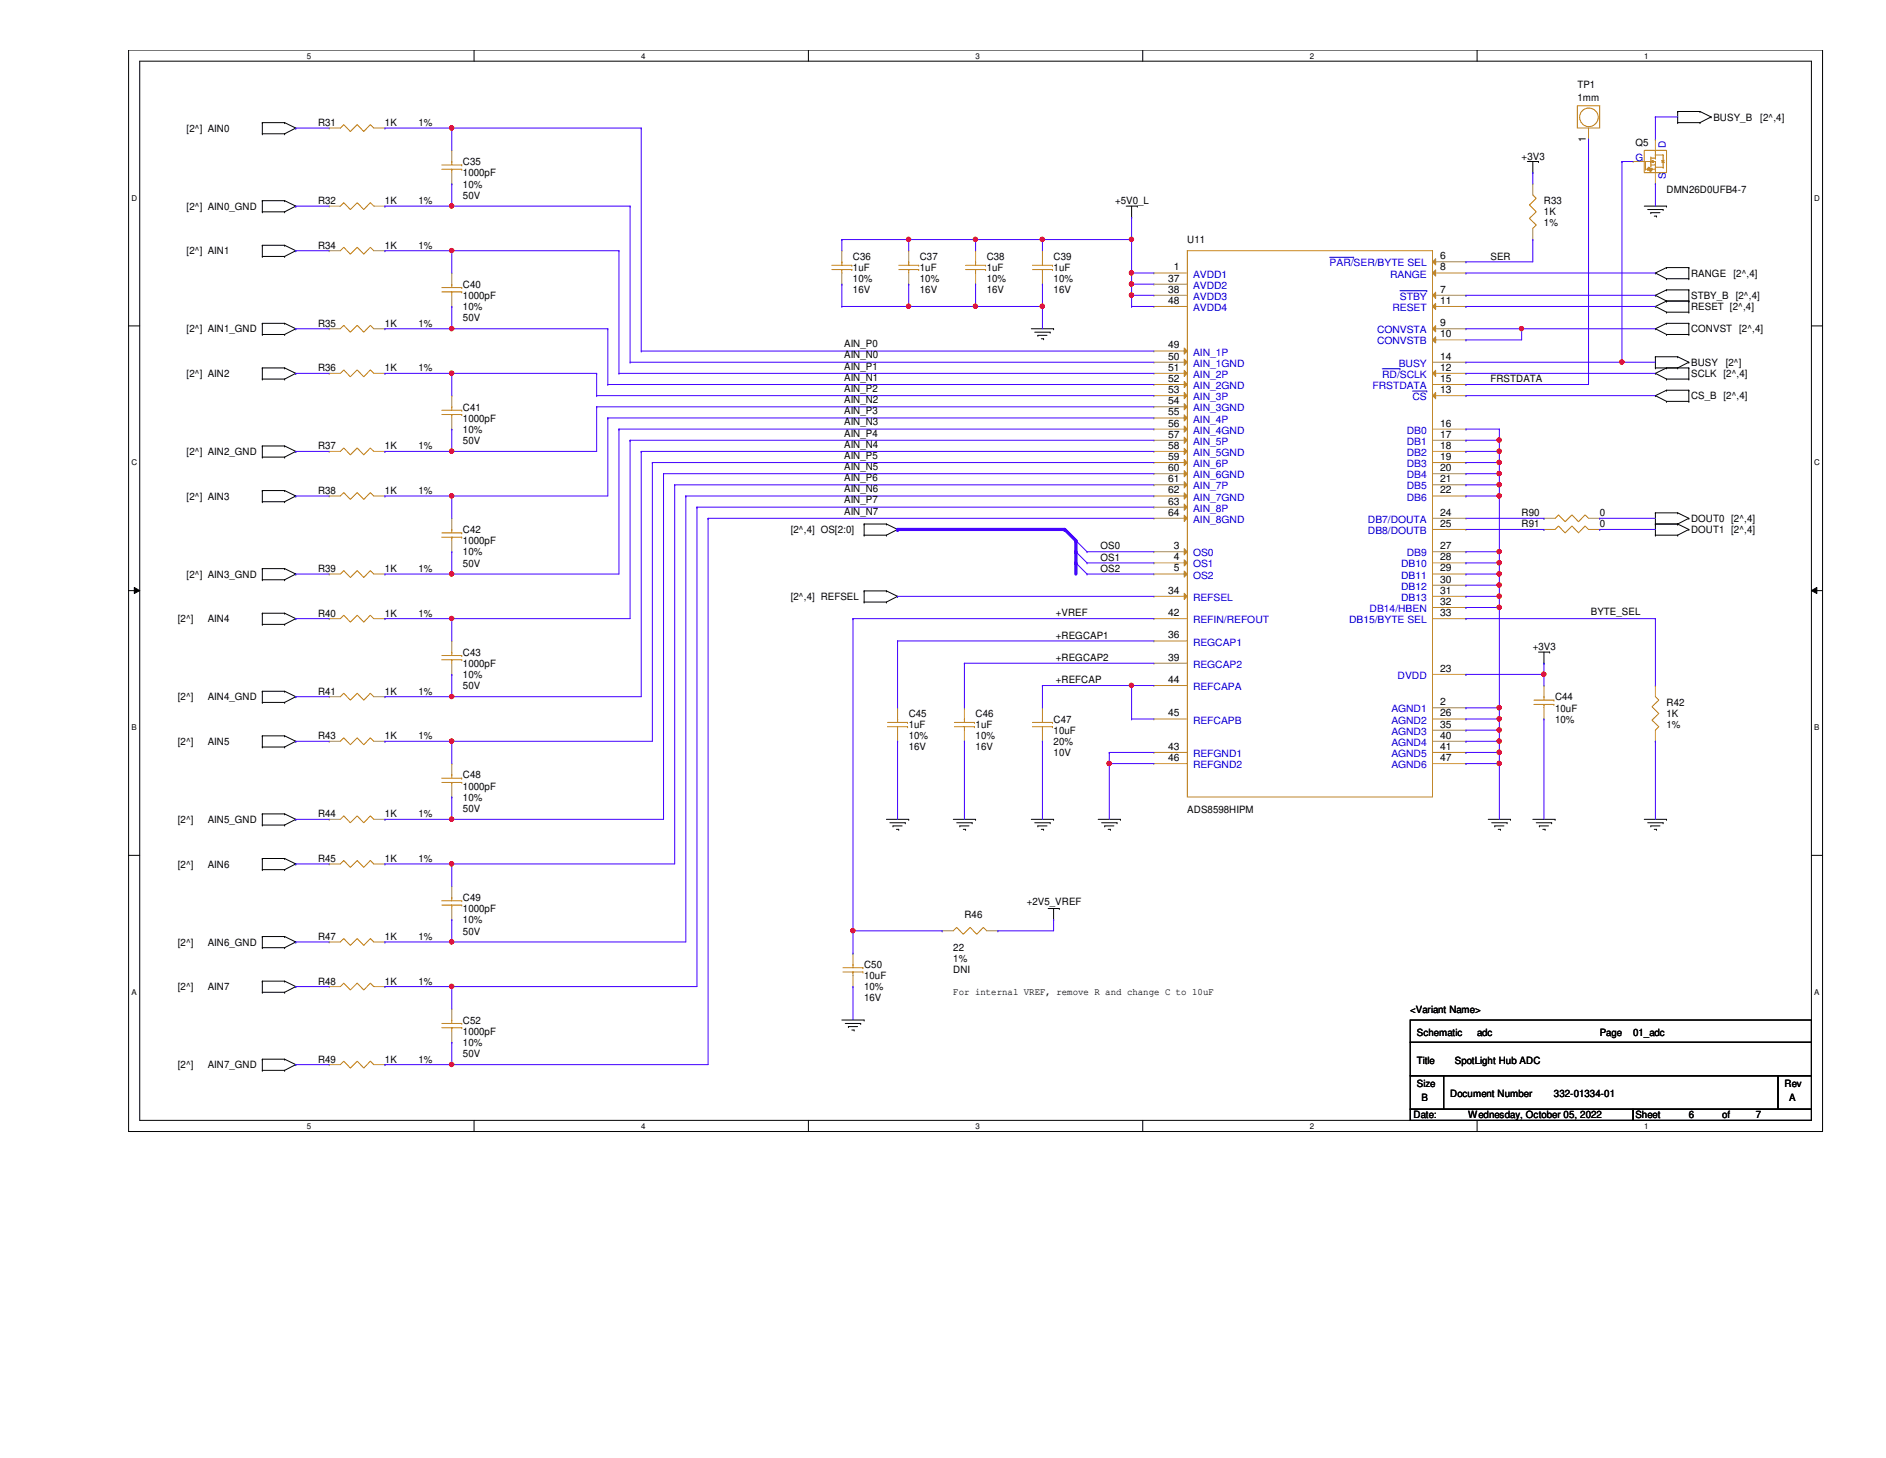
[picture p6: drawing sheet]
<svg xmlns="http://www.w3.org/2000/svg" width="279mm" height="216mm" viewBox="0 0 279 216" stroke-linecap="round" stroke-linejoin="round" font-family="sans-serif">
<defs><g id="words">
<g font-size="1.5">
<text x="233.7" y="13">TP1</text>
<text x="233.7" y="15">1mm</text>
<text x="253.8" y="17.9">BUSY_B</text>
<text x="260.8" y="17.9">[2^,4]</text>
<text x="27.6" y="19.5">[2^] AIN0</text>
<text x="47.1" y="18.7">R31</text>
<text x="57" y="18.7">1K</text>
<text x="62" y="18.7">1%</text>
<text x="225.4" y="23.6">+3V3</text>
<text x="234.9" y="21" transform="rotate(-90 234.9 21)">1</text>
<text x="242.3" y="21.6">Q5</text>
<text x="68.6" y="24.5">C35</text>
<text x="68.6" y="26.1">1000pF</text>
<text x="68.6" y="27.8">10%</text>
<text x="68.6" y="29.4">50V</text>
<text x="246.9" y="28.6">DMN26D0UFB4-7</text>
<text x="27.6" y="31.1">[2^] AIN0_GND</text>
<text x="47.1" y="30.2">R32</text>
<text x="57" y="30.2">1K</text>
<text x="62" y="30.2">1%</text>
<text x="165.2" y="30.2">+5V0_L</text>
<text x="228.7" y="30.2">R33</text>
<text x="228.7" y="31.9">1K</text>
<text x="228.7" y="33.5">1%</text>
<text x="27.6" y="37.7">[2^] AIN1</text>
<text x="47.1" y="36.8">R34</text>
<text x="57" y="36.8">1K</text>
<text x="62" y="36.8">1%</text>
<text x="126.4" y="38.5">C36</text>
<text x="126.4" y="40.1">1uF</text>
<text x="126.4" y="41.8">10%</text>
<text x="136.3" y="38.5">C37</text>
<text x="136.3" y="40.1">1uF</text>
<text x="136.3" y="41.8">10%</text>
<text x="146.2" y="38.5">C38</text>
<text x="146.2" y="40.1">1uF</text>
<text x="146.2" y="41.8">10%</text>
<text x="156.1" y="38.5">C39</text>
<text x="156.1" y="40.1">1uF</text>
<text x="156.1" y="41.8">10%</text>
<text x="173.1" y="41.7">37</text>
<text x="173.9" y="40">1</text>
<text x="175.9" y="36">U11</text>
<text x="213.4" y="38.4">6</text>
<text x="213.4" y="40">8</text>
<text x="220.8" y="38.4">SER</text>
<text x="250.5" y="41">RANGE</text>
<text x="256.8" y="41">[2^,4]</text>
<text x="68.6" y="42.6">C40</text>
<text x="68.6" y="44.3">1000pF</text>
<text x="68.6" y="45.9">10%</text>
<text x="68.6" y="47.6">50V</text>
<text x="126.4" y="43.4">16V</text>
<text x="136.3" y="43.4">16V</text>
<text x="146.2" y="43.4">16V</text>
<text x="156.1" y="43.4">16V</text>
<text x="173.1" y="43.3">38</text>
<text x="173.1" y="45">48</text>
<text x="213.4" y="45">11</text>
<text x="213.4" y="43.3">7</text>
<text x="250.5" y="44.3">STBY_B [2^,4]</text>
<text x="250.5" y="45.9">RESET [2^,4]</text>
<text x="27.6" y="49.2">[2^] AIN1_GND</text>
<text x="47.1" y="48.4">R35</text>
<text x="57" y="48.4">1K</text>
<text x="62" y="48.4">1%</text>
<text x="125.1" y="51.4">AIN_P0</text>
<text x="125.1" y="53.1">AIN_N0</text>
<text x="173.1" y="53.3">50</text>
<text x="173.1" y="51.6">49</text>
<text x="213.4" y="53.3">14</text>
<text x="213.4" y="48.3">9</text>
<text x="213.4" y="50">10</text>
<text x="250.5" y="49.2">CONVST [2^,4]</text>
<text x="27.6" y="55.8">[2^] AIN2</text>
<text x="47.1" y="55">R36</text>
<text x="57" y="55">1K</text>
<text x="62" y="55">1%</text>
<text x="125.1" y="54.7">AIN_P1</text>
<text x="125.1" y="56.4">AIN_N1</text>
<text x="125.1" y="58">AIN_P2</text>
<text x="125.1" y="59.7">AIN_N2</text>
<text x="173.1" y="56.6">52</text>
<text x="173.1" y="54.9">51</text>
<text x="173.1" y="59.9">54</text>
<text x="173.1" y="58.2">53</text>
<text x="213.4" y="58.2">13</text>
<text x="213.4" y="56.6">15</text>
<text x="213.4" y="54.9">12</text>
<text x="220.8" y="56.6">FRSTDATA</text>
<text x="250.5" y="55.8">SCLK [2^,4]</text>
<text x="250.5" y="59.1">CS_B [2^,4]</text>
<text x="250.5" y="54.2">BUSY</text>
<text x="255.7" y="54.2">[2^]</text>
<text x="68.6" y="60.8">C41</text>
<text x="68.6" y="62.4">1000pF</text>
<text x="68.6" y="64.1">10%</text>
<text x="68.6" y="65.7">50V</text>
<text x="125.1" y="61.3">AIN_P3</text>
<text x="125.1" y="63">AIN_N3</text>
<text x="125.1" y="64.6">AIN_P4</text>
<text x="173.1" y="63.2">56</text>
<text x="173.1" y="61.5">55</text>
<text x="173.1" y="64.8">57</text>
<text x="213.4" y="63.2">16</text>
<text x="213.4" y="64.8">17</text>
<text x="27.6" y="67.4">[2^] AIN2_GND</text>
<text x="47.1" y="66.5">R37</text>
<text x="57" y="66.5">1K</text>
<text x="62" y="66.5">1%</text>
<text x="125.1" y="66.3">AIN_N4</text>
<text x="125.1" y="67.9">AIN_P5</text>
<text x="125.1" y="69.6">AIN_N5</text>
<text x="125.1" y="71.2">AIN_P6</text>
<text x="173.1" y="66.5">58</text>
<text x="173.1" y="69.8">60</text>
<text x="173.1" y="68.1">59</text>
<text x="173.1" y="71.4">61</text>
<text x="213.4" y="66.5">18</text>
<text x="213.4" y="68.1">19</text>
<text x="213.4" y="69.8">20</text>
<text x="213.4" y="71.4">21</text>
<text x="27.6" y="74">[2^] AIN3</text>
<text x="47.1" y="73.2">R38</text>
<text x="57" y="73.2">1K</text>
<text x="62" y="73.2">1%</text>
<text x="125.1" y="72.9">AIN_N6</text>
<text x="125.1" y="74.5">AIN_P7</text>
<text x="125.1" y="76.2">AIN_N7</text>
<text x="173.1" y="73.1">62</text>
<text x="173.1" y="76.4">64</text>
<text x="173.1" y="74.7">63</text>
<text x="213.4" y="73.1">22</text>
<text x="213.4" y="76.4">24</text>
<text x="225.4" y="76.5">R90</text>
<text x="237" y="76.5">0</text>
<text x="250.5" y="77.3">DOUT0 [2^,4]</text>
<text x="68.6" y="79">C42</text>
<text x="68.6" y="80.6">1000pF</text>
<text x="68.6" y="82.3">10%</text>
<text x="68.6" y="83.9">50V</text>
<text x="117.1" y="79">[2^,4] OS[2:0]</text>
<text x="163" y="81.4">OS0</text>
<text x="163" y="83">OS1</text>
<text x="173.9" y="81.3">3</text>
<text x="173.9" y="83">4</text>
<text x="213.4" y="78">25</text>
<text x="213.4" y="81.3">27</text>
<text x="213.4" y="83">28</text>
<text x="225.4" y="78.1">R91</text>
<text x="237" y="78.1">0</text>
<text x="250.5" y="79">DOUT1 [2^,4]</text>
<text x="27.6" y="85.6">[2^] AIN3_GND</text>
<text x="47.1" y="84.7">R39</text>
<text x="57" y="84.7">1K</text>
<text x="62" y="84.7">1%</text>
<text x="117.1" y="88.9">[2^,4] REFSEL</text>
<text x="163" y="84.7">OS2</text>
<text x="173.1" y="87.9">34</text>
<text x="173.9" y="84.6">5</text>
<text x="213.4" y="84.6">29</text>
<text x="213.4" y="86.3">30</text>
<text x="213.4" y="87.9">31</text>
<text x="213.4" y="89.6">32</text>
<text x="26.3" y="92.2">[2^]</text>
<text x="30.8" y="92.2">AIN4</text>
<text x="47.1" y="91.3">R40</text>
<text x="57" y="91.3">1K</text>
<text x="62" y="91.3">1%</text>
<text x="156.4" y="91.3">+VREF</text>
<text x="156.4" y="94.6">+REGCAP1</text>
<text x="173.1" y="91.2">42</text>
<text x="173.1" y="94.5">36</text>
<text x="213.4" y="91.2">33</text>
<text x="235.7" y="91.1">BYTE_SEL</text>
<text x="68.6" y="97.1">C43</text>
<text x="68.6" y="98.8">1000pF</text>
<text x="68.6" y="100.4">10%</text>
<text x="156.4" y="97.9">+REGCAP2</text>
<text x="156.4" y="101.2">+REFCAP</text>
<text x="173.1" y="101.1">44</text>
<text x="173.1" y="97.8">39</text>
<text x="213.4" y="99.5">23</text>
<text x="227.1" y="96.3">+3V3</text>
<text x="26.3" y="103.7">[2^]</text>
<text x="30.8" y="103.7">AIN4_GND</text>
<text x="47.1" y="102.9">R41</text>
<text x="57" y="102.9">1K</text>
<text x="62" y="102.9">1%</text>
<text x="68.6" y="102.1">50V</text>
<text x="134.6" y="106.2">C45</text>
<text x="134.6" y="107.8">1uF</text>
<text x="144.5" y="106.2">C46</text>
<text x="144.5" y="107.8">1uF</text>
<text x="156.1" y="107">C47</text>
<text x="173.1" y="106.1">45</text>
<text x="213.4" y="104.4">2</text>
<text x="213.4" y="106.1">26</text>
<text x="213.4" y="107.7">35</text>
<text x="230.4" y="103.7">C44</text>
<text x="230.4" y="105.4">10uF</text>
<text x="230.4" y="107">10%</text>
<text x="246.9" y="104.5">R42</text>
<text x="246.9" y="106.2">1K</text>
<text x="246.9" y="107.8">1%</text>
<text x="26.3" y="110.3">[2^]</text>
<text x="30.8" y="110.3">AIN5</text>
<text x="47.1" y="109.5">R43</text>
<text x="57" y="109.5">1K</text>
<text x="62" y="109.5">1%</text>
<text x="134.6" y="109.5">10%</text>
<text x="134.6" y="111.1">16V</text>
<text x="144.5" y="109.5">10%</text>
<text x="144.5" y="111.1">16V</text>
<text x="156.1" y="108.7">10uF</text>
<text x="156.1" y="110.3">20%</text>
<text x="156.1" y="112">10V</text>
<text x="173.1" y="111">43</text>
<text x="173.1" y="112.7">46</text>
<text x="213.4" y="109.4">40</text>
<text x="213.4" y="111">41</text>
<text x="213.4" y="112.7">47</text>
<text x="68.6" y="115.3">C48</text>
<text x="68.6" y="116.9">1000pF</text>
<text x="68.6" y="118.6">10%</text>
<text x="26.3" y="121.9">[2^]</text>
<text x="30.8" y="121.9">AIN5_GND</text>
<text x="47.1" y="121">R44</text>
<text x="57" y="121">1K</text>
<text x="62" y="121">1%</text>
<text x="68.6" y="120.2">50V</text>
<text x="175.9" y="120.4">ADS8598HIPM</text>
<text x="26.3" y="128.5">[2^]</text>
<text x="30.8" y="128.5">AIN6</text>
<text x="47.1" y="127.6">R45</text>
<text x="57" y="127.6">1K</text>
<text x="62" y="127.6">1%</text>
<text x="68.6" y="133.4">C49</text>
<text x="68.6" y="135.1">1000pF</text>
<text x="68.6" y="136.7">10%</text>
<text x="142.9" y="135.9">R46</text>
<text x="152.1" y="134.1">+2V5_VREF</text>
<text x="26.3" y="140">[2^]</text>
<text x="30.8" y="140">AIN6_GND</text>
<text x="47.1" y="139.2">R47</text>
<text x="57" y="139.2">1K</text>
<text x="62" y="139.2">1%</text>
<text x="68.6" y="138.4">50V</text>
<text x="128" y="143.3">C50</text>
<text x="141.2" y="140.8">22</text>
<text x="141.2" y="142.5">1%</text>
<text x="26.3" y="146.6">[2^]</text>
<text x="30.8" y="146.6">AIN7</text>
<text x="47.1" y="145.8">R48</text>
<text x="57" y="145.8">1K</text>
<text x="62" y="145.8">1%</text>
<text x="128" y="145">10uF</text>
<text x="128" y="146.6">10%</text>
<text x="128" y="148.3">16V</text>
<text x="141.2" y="144.1">DNI</text>
<text x="141.2" y="147.3">For internal VREF, remove R and change C to 10uF</text>
<text x="208.9" y="149.9">&lt;Variant Name&gt;</text>
<text x="68.6" y="151.6">C52</text>
<text x="68.6" y="153.2">1000pF</text>
<text x="68.6" y="154.9">10%</text>
<text x="209.9" y="153.4">Schematic</text>
<text x="218.8" y="153.4">adc</text>
<text x="237" y="153.4">Page</text>
<text x="241.9" y="153.4">01_adc</text>
<text x="26.3" y="158.2">[2^]</text>
<text x="30.8" y="158.2">AIN7_GND</text>
<text x="47.1" y="157.4">R49</text>
<text x="57" y="157.4">1K</text>
<text x="62" y="157.4">1%</text>
<text x="68.6" y="156.5">50V</text>
<text x="209.9" y="157.5">Title</text>
<text x="209.9" y="161">Size</text>
<text x="215.5" y="157.5">SpotLight Hub ADC</text>
<text x="264.4" y="161">Rev</text>
<text x="209.4" y="165.6">Date:</text>
<text x="210.6" y="163">B</text>
<text x="214.8" y="162.5">Document Number</text>
<text x="217.5" y="165.6">Wednesday, October 05, 2022</text>
<text x="230.2" y="162.5">332-01334-01</text>
<text x="242.3" y="165.6">Sheet</text>
<text x="250.2" y="165.6">6</text>
<text x="255.1" y="165.6">of</text>
<text x="260.1" y="165.6">7</text>
<text x="265" y="163">A</text>
</g>
<g font-size="1.5" fill="#00c">
<text x="242.3" y="23.8">G</text>
<text x="246.8" y="21.9" transform="rotate(-90 246.8 21.9)">D</text>
<text x="246.8" y="26.5" transform="rotate(-90 246.8 26.5)">S</text>
<text x="176.7" y="41.1">AVDD1</text>
<text x="197" y="39.5">PAR/SER/BYTE SEL</text>
<text x="206" y="41.1">RANGE</text>
<text x="176.7" y="42.8">AVDD2</text>
<text x="176.7" y="44.4">AVDD3</text>
<text x="176.7" y="46.1">AVDD4</text>
<text x="206.3" y="46.1">RESET</text>
<text x="207.4" y="44.4">STBY</text>
<text x="176.7" y="52.7">AIN_1P</text>
<text x="204" y="49.4">CONVSTA</text>
<text x="204" y="51">CONVSTB</text>
<text x="176.7" y="54.3">AIN_1GND</text>
<text x="176.7" y="57.6">AIN_2GND</text>
<text x="176.7" y="56">AIN_2P</text>
<text x="176.7" y="59.3">AIN_3P</text>
<text x="203.3" y="57.6">FRSTDATA</text>
<text x="204.8" y="56">RD/SCLK</text>
<text x="207.2" y="54.3">BUSY</text>
<text x="209.3" y="59.3">CS</text>
<text x="176.7" y="60.9">AIN_3GND</text>
<text x="176.7" y="64.2">AIN_4GND</text>
<text x="176.7" y="62.6">AIN_4P</text>
<text x="176.7" y="65.9">AIN_5P</text>
<text x="208.4" y="64.2">DB0</text>
<text x="208.4" y="65.9">DB1</text>
<text x="176.7" y="67.5">AIN_5GND</text>
<text x="176.7" y="70.8">AIN_6GND</text>
<text x="176.7" y="69.2">AIN_6P</text>
<text x="208.4" y="67.5">DB2</text>
<text x="208.4" y="69.2">DB3</text>
<text x="208.4" y="70.8">DB4</text>
<text x="176.7" y="74.1">AIN_7GND</text>
<text x="176.7" y="72.5">AIN_7P</text>
<text x="176.7" y="77.4">AIN_8GND</text>
<text x="176.7" y="75.8">AIN_8P</text>
<text x="202.6" y="77.4">DB7/DOUTA</text>
<text x="208.4" y="72.5">DB5</text>
<text x="208.4" y="74.1">DB6</text>
<text x="176.7" y="82.4">OS0</text>
<text x="202.6" y="79.1">DB8/DOUTB</text>
<text x="208.4" y="82.4">DB9</text>
<text x="176.7" y="84">OS1</text>
<text x="176.7" y="85.7">OS2</text>
<text x="176.7" y="89">REFSEL</text>
<text x="207.6" y="84">DB10</text>
<text x="207.6" y="85.7">DB11</text>
<text x="207.6" y="87.3">DB12</text>
<text x="207.6" y="89">DB13</text>
<text x="176.7" y="92.3">REFIN/REFOUT</text>
<text x="176.7" y="95.6">REGCAP1</text>
<text x="199.9" y="92.3">DB15/BYTE SEL</text>
<text x="202.9" y="90.6">DB14/HBEN</text>
<text x="176.7" y="98.9">REGCAP2</text>
<text x="207.1" y="100.5">DVDD</text>
<text x="176.7" y="102.2">REFCAPA</text>
<text x="176.7" y="107.1">REFCAPB</text>
<text x="206.1" y="105.5">AGND1</text>
<text x="206.1" y="107.1">AGND2</text>
<text x="176.7" y="112.1">REFGND1</text>
<text x="176.7" y="113.7">REFGND2</text>
<text x="206.1" y="108.8">AGND3</text>
<text x="206.1" y="110.4">AGND4</text>
<text x="206.1" y="112.1">AGND5</text>
<text x="206.1" y="113.7">AGND6</text>
</g>
<g font-size="1.2">
<text x="45.5" y="8.7">5</text>
<text x="95" y="8.7">4</text>
<text x="144.5" y="8.7">3</text>
<text x="194.1" y="8.7">2</text>
<text x="243.6" y="8.7">1</text>
<text x="19.5" y="29.7">D</text>
<text x="268.8" y="29.7">D</text>
<text x="19.5" y="68.9">C</text>
<text x="268.8" y="68.9">C</text>
<text x="19.5" y="108.1">B</text>
<text x="268.8" y="108.1">B</text>
<text x="19.5" y="147.3">A</text>
<text x="268.8" y="147.3">A</text>
<text x="45.5" y="167.2">5</text>
<text x="95" y="167.2">4</text>
<text x="144.5" y="167.2">3</text>
<text x="194.1" y="167.2">2</text>
<text x="243.6" y="167.2">1</text>
</g>
</g></defs>
<path d="M19.1 7.4h250.9v160.2h-250.9zM20.7 9.1h247.7v156.8h-247.7z" fill="none" stroke="#000" stroke-width=".15"/>
<g fill="#fff">
<path d="M45.5 7.6h.6v1.3h-.6z"/>
<path d="M45.5 166.1h.6v1.3h-.6z"/>
</g>
<path d="M70.2 7.4v1.7M70.2 165.9v1.7" fill="none" stroke="#000" stroke-width=".15"/>
<g fill="#fff">
<path d="M95 7.6h.6v1.3h-.6z"/>
<path d="M95 166.1h.6v1.3h-.6z"/>
</g>
<path d="M119.8 7.4v1.7M119.8 165.9v1.7" fill="none" stroke="#000" stroke-width=".15"/>
<g fill="#fff">
<path d="M144.5 7.6h.6v1.3h-.6z"/>
<path d="M144.5 166.1h.6v1.3h-.6z"/>
</g>
<path d="M169.3 7.4v1.7M169.3 165.9v1.7" fill="none" stroke="#000" stroke-width=".15"/>
<g fill="#fff">
<path d="M194.1 7.6h.5v1.3h-.5z"/>
<path d="M194.1 166.1h.5v1.3h-.5z"/>
</g>
<path d="M218.8 7.4v1.7M218.8 165.9v1.7" fill="none" stroke="#000" stroke-width=".15"/>
<g fill="#fff">
<path d="M243.6 7.6h.6v1.3h-.6z"/>
<path d="M243.6 166.1h.6v1.3h-.6z"/>
<path d="M19.5 28.7h.8v1.3h-.8z"/>
<path d="M268.8 28.7h.8v1.3h-.8z"/>
<path d="M19.5 67.9h.8v1.3h-.8z"/>
<path d="M268.8 67.9h.8v1.3h-.8z"/>
</g>
<path d="M19.1 48.3h1.6M268.4 48.3h1.6" fill="none" stroke="#000" stroke-width=".15"/>
<g fill="#fff">
<path d="M19.5 107.1h.7v1.3h-.7z"/>
<path d="M268.8 107.1h.7v1.3h-.7z"/>
</g>
<path d="M19.1 87.5h1.6M19.9 87l.8 .5-.8 .4zM268.4 87.5l.8-.5v.9zM268.4 87.5h1.6" fill="none" stroke="#000" stroke-width=".15"/>
<path d="M19.9 87l.8 .5-.8 .4zM268.4 87.5l.8-.5v.9z" fill="#000"/>
<g fill="#fff">
<path d="M19.5 146.3h.7v1.3h-.7z"/>
<path d="M268.8 146.3h.7v1.3h-.7z"/>
</g>
<g fill="none" stroke="#000" stroke-width=".15">
<path d="M38.9 19.8h.1M38.9 18.2h.1M38.9 18.2h3.3M38.9 19.8h3.3M38.9 18.2v1.6M42.2 18.2h.1M42.2 19.8h.1M42.2 18.2l1.6 .8M43.8 19h.1M43.8 19l-1.6 .8M248.5 18.2h.1M248.5 16.5h.1"/>
<path d="M248.5 18.2h3.3M248.5 16.5h3.3M248.5 16.5v1.7M251.8 16.5h.1M251.8 18.2h.1M251.8 16.5l1.7 .8M253.5 17.3h.1M253.5 17.3l-1.7 .9M38.9 38h.1M38.9 36.3h.1M38.9 31.4h.1M38.9 29.7h.1"/>
<path d="M38.9 29.7v1.7M38.9 36.3v1.7M38.9 36.3h3.3M38.9 38h3.3M38.9 29.7h3.3M38.9 31.4h3.3M42.2 36.3h.1M42.2 38h.1M42.2 29.7h.1M42.2 31.4h.1M42.2 36.3l1.6 .8M42.2 29.7l1.6 .8"/>
<path d="M43.8 37.1h.1M43.8 30.5h.1M43.8 37.1l-1.6 .9M43.8 30.5l-1.6 .9M166.8 30.5h1.7M167.6 32.2h.1M167.6 30.5v1.7M168.5 30.5h.1M226.3 23.9h1.6M227.1 25.6h.1M227.1 23.9v1.7M227.9 23.9h.1"/>
<path d="M243.6 30.5h3.3M244.1 31h2.3M244.6 31.5h.1M244.6 31.5h1.3M245.1 32h.3M245.4 32h.1M246.4 31h.1M246.9 39.6h.1M246.9 30.5h.1M246.9 39.6l-1.7 .8M246.9 39.6h3.3M250.2 39.6h.1"/>
<path d="M250.2 39.6v1.7M38.9 56.1h.1M38.9 54.5h.1M38.9 49.5h.1M38.9 47.9h.1M38.9 47.9v1.6M38.9 54.5v1.6M38.9 47.9h3.3M38.9 49.5h3.3M38.9 54.5h3.3M38.9 56.1h3.3M42.2 54.5h.1"/>
<path d="M42.2 56.1h.1M42.2 47.9h.1M42.2 49.5h.1M42.2 54.5l1.6 .8M42.2 47.9l1.6 .8M43.8 55.3h.1M43.8 48.7h.1M43.8 55.3l-1.6 .8M43.8 48.7l-1.6 .8M152.8 48.7h3.3M153.3 49.2h2.3M153.8 49.7h.1"/>
<path d="M153.8 49.7h1.3M154.3 50.2h.3M154.6 50.2h.1M155.6 49.2h.1M156.1 48.7h.1M245.2 40.4h.1M245.2 43.7h.1M245.2 45.4h.1M245.2 48.7h.1M245.2 55.3h.1M245.2 58.6h.1M245.2 54.5h.1"/>
<path d="M245.2 52.8h.1M245.2 40.4l1.7 .9M245.2 43.7l1.7 .9M245.2 45.4l1.7 .8M245.2 48.7l1.7 .8M245.2 54.5h5M245.2 55.3l1.7 .8M245.2 58.6l1.7 .8M245.2 52.8h3.3M245.2 52.8v1.7M246.9 41.3h.1M246.9 42.9h.1"/>
<path d="M246.9 44.6h.1M246.9 46.2h.1M246.9 47.9h.1M246.9 49.5h.1M246.9 54.5h.1M246.9 56.1h.1M246.9 57.8h.1M246.9 59.4h.1M246.9 41.3h3.3M246.9 42.9l-1.7 .8M246.9 42.9h3.3M246.9 44.6h3.3"/>
<path d="M246.9 44.6l-1.7 .8M246.9 46.2h3.3M246.9 47.9l-1.7 .8M246.9 47.9h3.3M246.9 49.5h3.3M246.9 56.1h3.3M246.9 54.5l-1.7 .8M246.9 57.8l-1.7 .8M246.9 57.8h3.3M246.9 59.4h3.3M248.5 52.8h.1M248.5 54.5h.1"/>
<path d="M248.5 52.8l1.7 .8M250.2 41.3h.1M250.2 42.9h.1M250.2 44.6h.1M250.2 46.2h.1M250.2 47.9h.1M250.2 49.5h.1M250.2 54.5h.1M250.2 56.1h.1M250.2 57.8h.1M250.2 59.4h.1M250.2 53.6h.1"/>
<path d="M250.2 42.9v3.3M250.2 47.9v1.6M250.2 54.5v1.6M250.2 57.8v1.6M250.2 53.6l-1.7 .9M38.9 74.3h.1M38.9 72.6h.1M38.9 67.7h.1M38.9 66h.1M38.9 66v1.7M38.9 72.6v1.7M38.9 72.6h3.3"/>
<path d="M38.9 74.3h3.3M38.9 66h3.3M38.9 67.7h3.3M42.2 72.6h.1M42.2 74.3h.1M42.2 66h.1M42.2 67.7h.1M42.2 72.6l1.6 .8M42.2 66l1.6 .8M43.8 73.4h.1M43.8 66.8h.1M43.8 73.4l-1.6 .9"/>
<path d="M43.8 66.8l-1.6 .9M128 79.2h.1M128 77.6h.1M128 77.6h3.3M128 79.2h3.3M128 77.6v1.6M131.3 77.6h.1M131.3 79.2h.1M131.3 77.6l1.7 .8M133 78.4h.1M133 78.4l-1.7 .8M245.2 77.6h.1"/>
<path d="M245.2 75.9h.1M245.2 79.2h.1M245.2 77.6h3.3M245.2 79.2h3.3M245.2 75.9v3.3M245.2 75.9h3.3M248.5 75.9h.1M248.5 77.6h.1M248.5 79.2h.1M248.5 75.9l1.7 .8M248.5 77.6l1.7 .8M250.2 76.7h.1"/>
<path d="M250.2 78.4h.1M250.2 76.7l-1.7 .9M250.2 78.4l-1.7 .8M38.9 92.5h.1M38.9 90.8h.1M38.9 85.9h.1M38.9 84.2h.1M38.9 84.2v1.7M38.9 90.8v1.7M38.9 90.8h3.3M38.9 92.5h3.3M38.9 84.2h3.3"/>
<path d="M38.9 85.9h3.3M42.2 90.8h.1M42.2 92.5h.1M42.2 84.2h.1M42.2 85.9h.1M42.2 90.8l1.6 .8M42.2 84.2l1.6 .8M43.8 91.6h.1M43.8 85h.1M43.8 91.6l-1.6 .9M43.8 85l-1.6 .9M128 89.2h.1"/>
<path d="M128 87.5h.1M128 87.5v1.7M128 87.5h3.3M128 89.2h3.3M131.3 87.5h.1M131.3 89.2h.1M131.3 87.5l1.7 .8M133 88.3h.1M133 88.3l-1.7 .9M227.9 96.6h1.7M228.7 98.2h.1M228.7 96.6v1.6"/>
<path d="M229.6 96.6h.1M38.9 110.6h.1M38.9 109h.1M38.9 104h.1M38.9 102.4h.1M38.9 102.4v1.6M38.9 109v1.6M38.9 109h3.3M38.9 110.6h3.3M38.9 102.4h3.3M38.9 104h3.3M42.2 109h.1"/>
<path d="M42.2 110.6h.1M42.2 102.4h.1M42.2 104h.1M42.2 109l1.6 .8M42.2 102.4l1.6 .8M43.8 109.8h.1M43.8 103.2h.1M43.8 109.8l-1.6 .8M43.8 103.2l-1.6 .8M19.1 126.7h1.6M38.9 128.8h.1M38.9 127.1h.1"/>
<path d="M38.9 122.2h.1M38.9 120.5h.1M38.9 138.7h.1M38.9 120.5v1.7M38.9 127.1v1.7M38.9 138.7v1.6M38.9 127.1h3.3M38.9 128.8h3.3M38.9 120.5h3.3M38.9 122.2h3.3M38.9 138.7h3.3M42.2 127.1h.1"/>
<path d="M42.2 128.8h.1M42.2 120.5h.1M42.2 122.2h.1M42.2 138.7h.1M42.2 127.1l1.6 .8M42.2 120.5l1.6 .8M42.2 138.7l1.6 .8M43.8 127.9h.1M43.8 121.3h.1M43.8 139.5h.1M43.8 127.9l-1.6 .9M43.8 121.3l-1.6 .9"/>
<path d="M43.8 139.5l-1.6 .8M131.3 121.3h3.3M131.8 121.8h2.3M132.3 122.3h.1M132.3 122.3h1.3M132.8 122.8h.3M133.1 122.8h.1M134.1 121.8h.1M134.6 121.3h.1M141.2 121.3h3.3M141.7 121.8h2.3M142.2 122.3h.1"/>
<path d="M142.2 122.3h1.4M142.7 122.8h.3M143 122.8h.1M144 121.8h.1M144.5 121.3h.1M152.8 121.3h3.3M153.3 121.8h2.3M153.8 122.3h.1M153.8 122.3h1.3M154.3 122.8h.3M154.6 122.8h.1M155.3 134.5h1.6"/>
<path d="M155.6 121.8h.1M156.1 121.3h.1M156.1 136.2h.1M156.1 134.5v1.7M156.9 134.5h.1M162.7 121.3h3.3M163.2 121.8h2.3M163.7 122.3h.1M163.7 122.3h1.3M164.2 122.8h.3M164.5 122.8h.1M165.5 121.8h.1"/>
<path d="M166 121.3h.1M220.5 121.3h3.3M221 121.8h2.3M221.4 122.3h.1M221.4 122.3h1.4M222 122.8h.3M222.3 122.8h.1M223.3 121.8h.1M223.8 121.3h.1M227.1 121.3h3.3M227.6 121.8h2.3M228 122.3h.1"/>
<path d="M228 122.3h1.4M228.6 122.8h.3M228.9 122.8h.1M229.9 121.8h.1M230.4 121.3h.1M243.6 121.3h3.3M244.1 121.8h2.3M244.6 122.3h.1M244.6 122.3h1.3M245.1 122.8h.3M245.4 122.8h.1M246.4 121.8h.1"/>
<path d="M246.9 121.3h.1M268.4 126.7h1.6M38.9 146.9h.1M38.9 145.3h.1M38.9 140.3h.1M38.9 158.5h.1M38.9 156.8h.1M38.9 145.3v1.6M38.9 156.8v1.7M38.9 145.3h3.3M38.9 146.9h3.3M38.9 140.3h3.3"/>
<path d="M38.9 156.8h3.3M38.9 158.5h3.3M42.2 145.3h.1M42.2 146.9h.1M42.2 140.3h.1M42.2 156.8h.1M42.2 158.5h.1M42.2 145.3l1.6 .8M42.2 156.8l1.6 .8M43.8 146.1h.1M43.8 157.6h.1M43.8 146.1l-1.6 .8"/>
<path d="M43.8 157.6l-1.6 .9M124.7 151h3.3M125.2 151.6h2.3M125.7 152h.1M125.7 152h1.3M126.2 152.5h.3M126.5 152.5h.1M127.5 151.6h.1M128 151h.1M208.9 151h59.5v3.3h-59.5zM208.9 154.3h59.5v5h-59.5zM208.9 159.3h5v5h-5z"/>
<path d="M213.9 159.3h49.5v5h-49.5zM263.4 159.3h5v5h-5zM208.9 164.3h33v1.6h-33zM241.9 164.3h26.5v1.6h-26.5z"/>
</g>
<path d="M159.4 80.1h.1M159.4 81.7h.1M159.4 83.4h.1M159.4 80.1l1.6 1.6M159.4 81.7l1.6 1.7M159.4 83.4l1.6 1.6" fill="none" stroke="#4200ff" stroke-width=".15"/>
<g fill="none" stroke="#cc8006" stroke-width=".15">
<path d="M50.4 37.1l.5-.5 1 1 1-1 1 1 1-1 .5 .5M50.4 30.5l.5-.5 1 1 1-1 1 1 1-1 .5 .5M65.4 25.1h3M65.4 24.4h3M66.9 25.1h.1M66.9 23.9h.1M66.9 23.9v.5M66.9 25.1v.5M68.4 25.1h.1M68.4 24.4h.1M133.1 39.9h3M133.1 39.3h3"/>
<path d="M134.6 39.9h.1M134.6 38.8h.1M134.6 38.8v.5M134.6 39.9v.5M136.1 39.9h.1M136.1 39.3h.1M143 39.9h3M143 39.3h3M144.5 39.9h.1M144.5 38.8h.1M144.5 38.8v.5M144.5 39.9v.5"/>
<path d="M146 39.9h.1M146 39.3h.1M153 39.9h2.9M153 39.3h2.9M154.4 39.9h.1M154.4 38.8h.1M154.4 38.8v.5M154.4 39.9v.5M155.9 39.9h.1M155.9 39.3h.1M175.9 37.1h36.3v80.9h-36.3zM227.1 28.9l.5 .5-1 1 1 1-1 .9 1 1-.5 .5"/>
<path d="M50.4 66.8l.5-.5 1 1.1 1-1.1 1 1.1 1-1.1 .5 .5M65.4 61.4h3M65.4 60.7h3M66.9 61.4h.1M66.9 60.2h.1M66.9 60.2v.5M66.9 61.4v.5M68.4 61.4h.1M68.4 60.7h.1M230.4 78.4l.5-.5 1 1 1-1 .9 1 1-1 .5 .5M50.4 103.2l.5-.5 1 1 1-1 1 1 1-1 .5 .5M153 107.6h2.9"/>
<path d="M153 107h2.9M154.4 107.6h.1M154.4 106.5h.1M154.4 106.5v.5M154.4 107.6v.5M155.9 107.6h.1M155.9 107h.1M65.4 134h3M65.4 133.4h3M66.9 134h.1M66.9 132.9h.1M66.9 132.9v.5"/>
<path d="M66.9 134v.5M68.4 134h.1M68.4 133.4h.1M50.4 146.1l.5-.5 1 1 1-1 1 1 1-1 .5 .5"/>
</g>
<g fill="none" stroke="#a84" stroke-width=".15">
<path d="M48.8 37.1h.1M48.8 30.5h.1M48.8 37.1h1.6M48.8 30.5h1.6M55.4 37.1h1.6M55.4 30.5h1.6M57 37.1h.1M57 30.5h.1M66.9 22.3h.1M66.9 27.2h.1M66.9 22.3v1.6M66.9 25.6v1.6"/>
<path d="M134.6 37.1h.1M134.6 37.1v1.7M144.5 37.1h.1M144.5 37.1v1.7M154.4 37.1h.1M154.4 37.1v1.7M227.1 27.2h.1M227.1 35.5h.1M227.1 27.2v1.7M227.1 33.8v1.7M66.9 58.6h.1M66.9 58.6v1.6"/>
<path d="M134.6 42.1h.1M134.6 40.4v1.7M144.5 42.1h.1M144.5 40.4v1.7M154.4 42.1h.1M154.4 40.4v1.7M48.8 66.8h.1M48.8 66.8h1.6M55.4 66.8h1.6M57 66.8h.1M66.9 63.5h.1M66.9 61.9v1.6"/>
<path d="M228.7 78.4h.1M228.7 78.4h1.7M235.3 78.4h1.7M237 78.4h.1M48.8 103.2h.1M48.8 103.2h1.6M55.4 103.2h1.6M57 103.2h.1M154.4 104.8h.1M154.4 109.8h.1M154.4 104.8v1.7M154.4 108.1v1.7"/>
<path d="M212.2 104.8h5M212.2 106.5h5M212.2 108.1h5M212.2 109.8h5M212.2 111.4h5M212.2 113.1h5M217.2 104.8h.1M217.2 106.5h.1M217.2 108.1h.1M217.2 109.8h.1M217.2 111.4h.1M217.2 113.1h.1"/>
<path d="M66.9 131.2h.1M66.9 136.2h.1M66.9 131.2v1.7M66.9 134.5v1.7M48.8 146.1h.1M48.8 146.1h1.6M55.4 146.1h1.6M57 146.1h.1"/>
</g>
<path d="M175.4 53.2l.5 .4-.5 .5z" fill="#a84"/>
<path d="M170.9 53.6h.1M170.9 53.6h5M175.4 53.2l.5 .4-.5 .5z" fill="none" stroke="#a84" stroke-width=".15"/>
<path d="M175.4 51.5l.5 .5-.5 .5z" fill="#a84"/>
<path d="M170.9 52h.1M170.9 52h5M175.4 51.5l.5 .5-.5 .5z" fill="none" stroke="#a84" stroke-width=".15"/>
<path d="M175.4 56.5l.5 .4-.5 .5z" fill="#a84"/>
<path d="M170.9 56.9h.1M170.9 56.9h5M175.4 56.5l.5 .4-.5 .5z" fill="none" stroke="#a84" stroke-width=".15"/>
<path d="M175.4 54.8l.5 .5-.5 .5z" fill="#a84"/>
<path d="M170.9 55.3h.1M170.9 55.3h5M175.4 54.8l.5 .5-.5 .5z" fill="none" stroke="#a84" stroke-width=".15"/>
<path d="M175.4 59.8l.5 .4-.5 .5z" fill="#a84"/>
<path d="M175.4 59.8l.5 .4-.5 .5zM170.9 60.2h.1M170.9 60.2h5" fill="none" stroke="#a84" stroke-width=".15"/>
<path d="M175.4 58.1l.5 .5-.5 .5z" fill="#a84"/>
<path d="M170.9 58.6h.1M170.9 58.6h5M175.4 58.1l.5 .5-.5 .5z" fill="none" stroke="#a84" stroke-width=".15"/>
<path d="M175.4 63.1l.5 .4-.5 .5z" fill="#a84"/>
<path d="M170.9 63.5h.1M170.9 63.5h5M175.4 63.1l.5 .4-.5 .5z" fill="none" stroke="#a84" stroke-width=".15"/>
<path d="M175.4 61.4l.5 .5-.5 .5z" fill="#a84"/>
<path d="M170.9 61.9h.1M170.9 61.9h5M175.4 61.4l.5 .5-.5 .5z" fill="none" stroke="#a84" stroke-width=".15"/>
<path d="M175.4 66.4l.5 .4-.5 .5z" fill="#a84"/>
<path d="M170.9 66.8h.1M170.9 66.8h5M175.4 66.4l.5 .4-.5 .5z" fill="none" stroke="#a84" stroke-width=".15"/>
<path d="M175.4 64.7l.5 .5-.5 .5z" fill="#a84"/>
<path d="M170.9 65.2h.1M170.9 65.2h5M175.4 64.7l.5 .5-.5 .5z" fill="none" stroke="#a84" stroke-width=".15"/>
<path d="M175.4 69.7l.5 .4-.5 .5z" fill="#a84"/>
<path d="M170.9 70.1h.1M170.9 70.1h5M175.4 69.7l.5 .4-.5 .5z" fill="none" stroke="#a84" stroke-width=".15"/>
<path d="M175.4 68l.5 .5-.5 .5z" fill="#a84"/>
<path d="M170.9 68.5h.1M170.9 68.5h5M175.4 68l.5 .5-.5 .5z" fill="none" stroke="#a84" stroke-width=".15"/>
<path d="M175.4 73l.5 .4-.5 .5z" fill="#a84"/>
<path d="M170.9 73.4h.1M170.9 73.4h5M175.4 73l.5 .4-.5 .5z" fill="none" stroke="#a84" stroke-width=".15"/>
<path d="M175.4 71.3l.5 .5-.5 .5z" fill="#a84"/>
<path d="M170.9 71.8h.1M170.9 71.8h5M175.4 71.3l.5 .5-.5 .5z" fill="none" stroke="#a84" stroke-width=".15"/>
<path d="M175.4 76.3l.5 .4-.5 .5z" fill="#a84"/>
<path d="M170.9 76.7h.1M170.9 76.7h5M175.4 76.3l.5 .4-.5 .5z" fill="none" stroke="#a84" stroke-width=".15"/>
<path d="M175.4 74.6l.5 .5-.5 .5z" fill="#a84"/>
<g fill="none" stroke="#a84" stroke-width=".15">
<path d="M170.9 40.4h.1M170.9 42.1h.1M170.9 43.7h.1M170.9 45.4h.1M170.9 40.4h5M170.9 42.1h5M170.9 43.7h5M170.9 45.4h5M212.2 53.6h5M217.2 53.6h.1M170.9 75.1h.1M170.9 75.1h5"/>
<path d="M175.4 74.6l.5 .5-.5 .5z"/>
</g>
<path d="M212.7 48.2v.9l-.5-.4z" fill="#a84"/>
<path d="M212.2 48.7h5M212.7 48.2v.9l-.5-.4zM217.2 48.7h.1" fill="none" stroke="#a84" stroke-width=".15"/>
<path d="M212.7 49.9v.9l-.5-.5z" fill="#a84"/>
<path d="M212.2 50.3h5M212.7 49.9v.9l-.5-.5zM217.2 50.3h.1" fill="none" stroke="#a84" stroke-width=".15"/>
<path d="M212.7 58.1v1l-.5-.5z" fill="#a84"/>
<g fill="none" stroke="#a84" stroke-width=".15">
<path d="M212.2 58.6h5M212.2 56.9h5M212.7 58.1v1l-.5-.5zM217.2 58.6h.1M217.2 56.9h.1M212.2 63.5h5M212.2 65.2h5M212.2 66.8h5M212.2 68.5h5M212.2 70.1h5M212.2 71.8h5M212.2 73.4h5"/>
<path d="M212.2 76.7h5M212.2 78.4h5M217.2 63.5h.1M217.2 65.2h.1M217.2 66.8h.1M217.2 68.5h.1M217.2 70.1h.1M217.2 71.8h.1M217.2 73.4h.1M217.2 76.7h.1M217.2 78.4h.1M212.2 81.7h5"/>
<path d="M212.2 83.4h5M212.2 85h5M212.2 86.7h5M212.2 88.3h5M212.2 90h5M212.2 91.6h5M212.2 99.9h5M217.2 81.7h.1M217.2 83.4h.1M217.2 85h.1M217.2 86.7h.1M217.2 88.3h.1"/>
<path d="M217.2 90h.1M217.2 91.6h.1M217.2 99.9h.1"/>
</g>
<path d="M209.3 57.9h2.1M211.4 57.9h.1" fill="none" stroke="#00c" stroke-width=".15"/>
<path d="M175.4 81.2l.5 .5-.5 .5z" fill="#a84"/>
<path d="M170.9 81.7h.1M170.9 81.7h5M175.4 81.2l.5 .5-.5 .5z" fill="none" stroke="#a84" stroke-width=".15"/>
<path d="M175.4 82.9l.5 .5-.5 .4z" fill="#a84"/>
<path d="M170.9 83.4h.1M170.9 83.4h5M175.4 82.9l.5 .5-.5 .4z" fill="none" stroke="#a84" stroke-width=".15"/>
<path d="M175.4 84.5l.5 .5-.5 .5z" fill="#a84"/>
<path d="M170.9 85h.1M170.9 85h5M175.4 84.5l.5 .5-.5 .5z" fill="none" stroke="#a84" stroke-width=".15"/>
<path d="M212.7 38.3v.9l-.5-.4z" fill="#a84"/>
<path d="M212.2 38.8h5M212.7 38.3v.9l-.5-.4zM217.2 38.8h.1" fill="none" stroke="#a84" stroke-width=".15"/>
<path d="M197 38.1h3.5M200.5 38.1h.1" fill="none" stroke="#00c" stroke-width=".15"/>
<path d="M212.7 40v.9l-.5-.5z" fill="#a84"/>
<path d="M212.7 40v.9l-.5-.5zM212.2 40.4h5M217.2 40.4h.1" fill="none" stroke="#a84" stroke-width=".15"/>
<path d="M212.7 54.8v1l-.5-.5z" fill="#a84"/>
<g fill="none" stroke="#a84" stroke-width=".15">
<path d="M212.2 55.3h5M212.7 54.8v1l-.5-.5zM217.2 55.3h.1M170.9 91.6h.1M170.9 91.6h5M170.9 101.5h.1M170.9 106.5h.1M170.9 111.4h.1M170.9 113.1h.1M170.9 101.5h5M170.9 106.5h5M170.9 111.4h5"/>
<path d="M170.9 113.1h5"/>
</g>
<path d="M204.8 54.6h2.6M207.4 54.6h.1" fill="none" stroke="#00c" stroke-width=".15"/>
<path d="M175.4 87.8l.5 .5-.5 .5z" fill="#a84"/>
<path d="M170.9 88.3h.1M170.9 94.9h.1M170.9 98.2h.1M170.9 88.3h5M170.9 94.9h5M170.9 98.2h5M175.4 87.8l.5 .5-.5 .5z" fill="none" stroke="#a84" stroke-width=".15"/>
<path d="M212.7 44.9v.9l-.5-.4z" fill="#a84"/>
<path d="M212.2 45.4h5M212.7 44.9v.9l-.5-.4zM217.2 45.4h.1" fill="none" stroke="#a84" stroke-width=".15"/>
<path d="M212.7 43.3v.9l-.5-.5z" fill="#a84"/>
<g fill="none" stroke="#a84" stroke-width=".15">
<path d="M48.8 19h.1M48.8 19h1.6M55.4 19h1.6M57 19h.1M48.8 48.7h.1M48.8 55.3h.1M48.8 48.7h1.6M48.8 55.3h1.6M55.4 48.7h1.6M55.4 55.3h1.6M57 48.7h.1M57 55.3h.1"/>
<path d="M212.2 43.7h5M212.7 43.3v.9l-.5-.5zM217.2 43.7h.1M66.9 76.7h.1M66.9 76.7v1.7M48.8 85h.1M48.8 91.6h.1M48.8 85h1.6M48.8 91.6h1.6M55.4 85h1.6M55.4 91.6h1.6M57 85h.1"/>
<path d="M57 91.6h.1M66.9 81.7h.1M66.9 80.1v1.6M228.7 101.5h.1M228.7 106.5h.1M228.7 101.5v1.7M228.7 104.8v1.7M245.2 101.5h.1M245.2 109.8h.1M245.2 101.5v1.7M245.2 108.1v1.7M48.8 121.3h.1"/>
<path d="M48.8 139.5h.1M48.8 121.3h1.6M48.8 139.5h1.6M55.4 121.3h1.6M55.4 139.5h1.6M57 121.3h.1M57 139.5h.1M139.6 137.8h.1M139.6 137.8h1.6M146.2 137.8h1.6M147.8 137.8h.1M66.9 149.4h.1"/>
<path d="M66.9 154.3h.1M66.9 149.4v1.6M66.9 152.7v1.6M126.4 141.1h.1M126.4 146.1h.1M126.4 141.1v1.7M126.4 144.4v1.7"/>
</g>
<path d="M207.4 43.1h4M211.4 43.1h.1" fill="none" stroke="#00c" stroke-width=".15"/>
<g fill="none" stroke="#cc8006" stroke-width=".15">
<path d="M50.4 19l.5-.5 1 1 1-1 1 1 1-1 .5 .5M243.6 23.9h1M243.8 25.1h.1M243.8 23.9h.1M243.8 25.1h.3M243.8 23.9v1.2M244.3 24.8h.1M244.3 24.8l.1 .1v.3M244.4 25.2h.1M244.4 25.2l.2 .2M244.6 24.1h.1M244.6 25.4h.1"/>
<path d="M244.6 24.6h.1M244.6 23.9h.1M244.6 23.6h.1M244.6 23.2v.4M244.6 23.7v.4M244.6 24.3v.3M244.6 24.4h.6M244.6 23.4h.6M244.7 25.1h.5M244.9 23.9h.1M244.9 23.9h.3M245.2 23.9h.1"/>
<path d="M245.2 24.4h.1M245.2 25.1h.1M245.2 23.4h.1M245.2 22.3h.1M245.2 24.8h.1M245.2 22.9h.1M245.2 22.3v1.1M245.2 23.9v1.7M245.2 24.8h1.2M245.2 22.9h1.2M246.2 23.7h.1M246.2 23.7h.3"/>
<path d="M246.4 24.8h.1M246.4 22.9h.1M246.4 22.9v.8M246.4 24.1v.7M50.4 48.7l.5-.5 1 1 1-1 1 1 1-1 .5 .5M50.4 55.3l.5-.5 1 1 1-1 1 1 1-1 .5 .5M65.4 79.5h3M65.4 78.9h3M66.9 79.5h.1M66.9 78.4h.1M66.9 78.4v.5M66.9 79.5v.6"/>
<path d="M68.4 79.5h.1M68.4 78.9h.1M50.4 85l.5-.5 1 1 1-1 1 1 1-1 .5 .5M50.4 91.6l.5-.5 1 1 1-1 1 1 1-1 .5 .5M227.2 104.3h3M227.2 103.7h3M228.7 104.3h.1M228.7 103.2h.1M228.7 103.2v.5M228.7 104.3v.5M230.2 104.3h.1M230.2 103.7h.1"/>
<path d="M245.2 103.2l.5 .5-1 .9 1 1.1-1 .9 1 1-.5 .5M50.4 121.3l.5-.5 1 1 1-1 1 1 1-1 .5 .5M50.4 139.5l.5-.5 1 1 1-1 1 1 1-1 .5 .5M141.2 137.8l.5-.5 1 1 1-1 1 1 1-1 .5 .5M65.4 152.2h3M65.4 151.6h3M66.9 152.2h.1M66.9 151h.1M66.9 151v.6M66.9 152.2v.5M68.4 152.2h.1M68.4 151.6h.1"/>
<path d="M124.9 143.9h2.9M124.9 143.3h2.9M126.4 143.9h.1M126.4 142.8h.1M126.4 142.8v.5M126.4 143.9v.5M127.8 143.9h.1M127.8 143.3h.1"/>
</g>
<path d="M246.4 23.7l.1 .4h-.3z" fill="#cc8006"/>
<path d="M246.4 23.7l.1 .4h-.3z" fill="none" stroke="#cc8006" stroke-width=".15"/>
<path d="M244.6 23.9l.3-.2v.4z" fill="#cc8006"/>
<path d="M244.6 23.9l.3-.2v.4z" fill="none" stroke="#cc8006" stroke-width=".15"/>
<path d="M244.4 25.1l.3-.2v.3z" fill="#cc8006"/>
<path d="M244.4 25.1l.3-.2v.3z" fill="none" stroke="#cc8006" stroke-width=".15"/>
<path d="M244.1 24.9l.3 .2-.3 .1z" fill="#cc8006"/>
<g fill="none" stroke="#cc8006" stroke-width=".15">
<path d="M233.7 15.7h3.3v3.3h-3.3zM123.2 39.9h3M123.2 39.3h3M124.7 39.9h.1M124.7 38.8h.1M124.7 38.8v.5M124.7 39.9v.5M126.2 39.9h.1M126.2 39.3h.1M243.6 22.3h3.3v3.3h-3.3zM244.1 24.9l.3 .2-.3 .1zM65.4 43.2h3"/>
<path d="M65.4 42.6h3M66.9 43.2h.1M66.9 42.1h.1M66.9 42.1v.5M66.9 43.2v.5M68.4 43.2h.1M68.4 42.6h.1M50.4 73.4l.5-.5 1 1.1 1-1.1 1 1.1 1-1.1 .5 .5M230.4 76.7l.5-.5 1 1.1 1-1.1 .9 1.1 1-1.1 .5 .5M65.4 97.7h3M65.4 97.1h3M66.9 97.7h.1"/>
<path d="M66.9 96.6h.1M66.9 96.6v.5M66.9 97.7v.5M68.4 97.7h.1M68.4 97.1h.1M50.4 109.8l.5-.5 1 1 1-1 1 1 1-1 .5 .5M65.4 115.9h3M65.4 115.2h3M66.9 115.9h.1M66.9 114.7h.1M66.9 114.7v.5M66.9 115.9v.5"/>
<path d="M68.4 115.9h.1M68.4 115.2h.1M131.5 107.6h3M131.5 107h3M133 107.6h.1M133 106.5h.1M133 106.5v.5M133 107.6v.5M134.5 107.6h.1M134.5 107h.1M141.4 107.6h3M141.4 107h3"/>
<path d="M142.9 107.6h.1M142.9 106.5h.1M142.9 106.5v.5M142.9 107.6v.5M144.4 107.6h.1M144.4 107h.1M50.4 127.9l.5-.5 1 1 1-1 1 1 1-1 .5 .5M50.4 157.6l.5-.5 1 1.1 1-1.1 1 1.1 1-1.1 .5 .5"/>
<circle cx="235.4" cy="17.4" r="1.38"/>
</g>
<g fill="none" stroke="#a84" stroke-width=".15">
<path d="M235.3 19v1.6M124.7 37.1h.1M124.7 37.1v1.7M235.3 20.6h.1M241.9 23.9h.1M241.9 23.9h1.7M245.2 27.2h.1M245.2 20.6h.1M245.2 20.6v1.7M245.2 25.6v1.6M66.9 40.4h.1M66.9 45.4h.1"/>
<path d="M66.9 40.4v1.7M66.9 43.7v1.7M124.7 42.1h.1M124.7 40.4v1.7M48.8 73.4h.1M48.8 73.4h1.6M55.4 73.4h1.6M57 73.4h.1M228.7 76.7h.1M228.7 76.7h1.7M235.3 76.7h1.7M237 76.7h.1"/>
<path d="M66.9 94.9h.1M66.9 99.9h.1M66.9 94.9v1.7M66.9 98.2v1.7M48.8 109.8h.1M48.8 109.8h1.6M55.4 109.8h1.6M57 109.8h.1M66.9 113.1h.1M66.9 118h.1M66.9 113.1v1.6M66.9 116.4v1.6"/>
<path d="M133 104.8h.1M133 109.8h.1M133 104.8v1.7M133 108.1v1.7M142.9 104.8h.1M142.9 109.8h.1M142.9 104.8v1.7M142.9 108.1v1.7M48.8 127.9h.1M48.8 127.9h1.6M55.4 127.9h1.6M57 127.9h.1"/>
<path d="M48.8 157.6h.1M48.8 157.6h1.6M55.4 157.6h1.6M57 157.6h.1"/>
</g>
<path d="M43.8 19h.1M43.8 19h5M57 19h.1M57 19h38M66.9 19h.1M66.9 19v3.3" fill="none" stroke="#4200ff" stroke-width=".15"/>
<circle cx="66.9" cy="18.9" r=".32" fill="#f00"/>
<circle cx="66.9" cy="18.9" r=".32" fill="none" stroke="#f00" stroke-width=".15"/>
<path d="M95 19h.1M95 19v33M43.8 30.5h.1M43.8 30.5h5M57 30.5h.1M57 30.5h36.3M66.9 27.2h.1M66.9 30.5h.1M66.9 27.2v3.3M227.1 25.6h.1M227.1 25.6v1.6" fill="none" stroke="#4200ff" stroke-width=".15"/>
<circle cx="66.9" cy="30.5" r=".32" fill="#f00"/>
<circle cx="66.9" cy="30.5" r=".32" fill="none" stroke="#f00" stroke-width=".15"/>
<path d="M93.3 30.5h.1M93.3 30.5v23.1M167.6 32.2h.1M167.6 32.2v3.3" fill="none" stroke="#4200ff" stroke-width=".15"/>
<circle cx="167.6" cy="35.4" r=".32" fill="#f00"/>
<circle cx="167.6" cy="35.4" r=".32" fill="none" stroke="#f00" stroke-width=".15"/>
<path d="M124.7 35.5h.1M124.7 35.5v1.6M124.7 35.5h9.9M134.6 35.5h.1M134.6 35.5v1.6M235.3 20.6h.1M235.3 20.6v36.3" fill="none" stroke="#4200ff" stroke-width=".15"/>
<circle cx="134.6" cy="35.4" r=".32" fill="#f00"/>
<circle cx="134.6" cy="35.4" r=".32" fill="none" stroke="#f00" stroke-width=".15"/>
<path d="M134.6 35.5h.1M134.6 35.5h19.8M144.5 35.5h.1M144.5 35.5v1.6" fill="none" stroke="#4200ff" stroke-width=".15"/>
<circle cx="154.4" cy="35.4" r=".32" fill="#f00"/>
<circle cx="154.4" cy="35.4" r=".32" fill="none" stroke="#f00" stroke-width=".15"/>
<circle cx="144.5" cy="35.4" r=".32" fill="#f00"/>
<circle cx="144.5" cy="35.4" r=".32" fill="none" stroke="#f00" stroke-width=".15"/>
<g fill="none" stroke="#4200ff" stroke-width=".15">
<path d="M43.8 37.1h.1M43.8 37.1h5M57 37.1h.1M57 37.1h34.7M66.9 37.1h.1M66.9 37.1v3.3M154.4 35.5h.1M154.4 35.5v1.6M154.4 35.5h13.2M167.6 35.5h.1M167.6 35.5v4.9M227.1 35.5h.1"/>
<path d="M227.1 35.5v3.3"/>
</g>
<circle cx="66.9" cy="37.1" r=".32" fill="#f00"/>
<circle cx="66.9" cy="37.1" r=".32" fill="none" stroke="#f00" stroke-width=".15"/>
<path d="M91.7 37.1h.1M91.7 37.1v18.2M217.2 38.8h.1M217.2 38.8h9.9M167.6 40.4h.1M167.6 40.4v1.7" fill="none" stroke="#4200ff" stroke-width=".15"/>
<circle cx="167.6" cy="42.1" r=".32" fill="#f00"/>
<circle cx="167.6" cy="42.1" r=".32" fill="none" stroke="#f00" stroke-width=".15"/>
<circle cx="167.6" cy="40.4" r=".32" fill="#f00"/>
<circle cx="167.6" cy="40.4" r=".32" fill="none" stroke="#f00" stroke-width=".15"/>
<g fill="none" stroke="#4200ff" stroke-width=".15">
<path d="M124.7 42.1h.1M124.7 42.1v3.3M134.6 42.1h.1M134.6 42.1v3.3M144.5 42.1h.1M144.5 42.1v3.3M154.4 42.1h.1M154.4 42.1v3.3M167.6 40.4h.1M167.6 42.1h.1M167.6 43.7h.1M167.6 40.4h3.3"/>
<path d="M167.6 42.1h3.3M167.6 42.1v3.3M167.6 43.7h3.3M217.2 40.4h.1M217.2 40.4h28"/>
</g>
<circle cx="167.6" cy="43.7" r=".32" fill="#f00"/>
<circle cx="167.6" cy="43.7" r=".32" fill="none" stroke="#f00" stroke-width=".15"/>
<path d="M66.9 45.4h.1M66.9 45.4v3.3M124.7 45.4h.1M124.7 45.4h9.9M217.2 43.7h.1M217.2 43.7h28" fill="none" stroke="#4200ff" stroke-width=".15"/>
<circle cx="134.6" cy="45.4" r=".32" fill="#f00"/>
<circle cx="134.6" cy="45.4" r=".32" fill="none" stroke="#f00" stroke-width=".15"/>
<path d="M134.6 45.4h.1M134.6 45.4h19.8M144.5 45.4h.1" fill="none" stroke="#4200ff" stroke-width=".15"/>
<circle cx="154.4" cy="45.4" r=".32" fill="#f00"/>
<circle cx="154.4" cy="45.4" r=".32" fill="none" stroke="#f00" stroke-width=".15"/>
<circle cx="144.5" cy="45.4" r=".32" fill="#f00"/>
<circle cx="144.5" cy="45.4" r=".32" fill="none" stroke="#f00" stroke-width=".15"/>
<path d="M43.8 48.7h.1M43.8 48.7h5M57 48.7h.1M57 48.7h33M66.9 48.7h.1M154.4 45.4h.1M154.4 45.4v3.3M167.6 45.4h.1M167.6 45.4h3.3M217.2 45.4h.1M217.2 45.4h28" fill="none" stroke="#4200ff" stroke-width=".15"/>
<circle cx="66.9" cy="48.7" r=".32" fill="#f00"/>
<circle cx="66.9" cy="48.7" r=".32" fill="none" stroke="#f00" stroke-width=".15"/>
<path d="M90 48.7h.1M90 48.7v8.2M217.2 48.7h.1M217.2 48.7h8.2M225.4 48.7h.1M225.4 48.7v1.6" fill="none" stroke="#4200ff" stroke-width=".15"/>
<circle cx="225.4" cy="48.7" r=".32" fill="#f00"/>
<circle cx="225.4" cy="48.7" r=".32" fill="none" stroke="#f00" stroke-width=".15"/>
<g fill="none" stroke="#4200ff" stroke-width=".15">
<path d="M43.8 55.3h.1M43.8 55.3h5M57 55.3h.1M57 55.3h31.4M66.9 55.3h.1M66.9 55.3v3.3M93.3 53.6h.1M93.3 53.6h77.6M95 52h.1M95 52h75.9M217.2 50.3h.1M217.2 53.6h.1"/>
<path d="M217.2 50.3h8.2M217.2 53.6h23.1M225.4 48.7h.1M225.4 48.7h19.8"/>
</g>
<circle cx="66.9" cy="55.3" r=".32" fill="#f00"/>
<circle cx="66.9" cy="55.3" r=".32" fill="none" stroke="#f00" stroke-width=".15"/>
<g fill="none" stroke="#4200ff" stroke-width=".15">
<path d="M88.4 55.3h.1M88.4 58.6h.1M88.4 55.3v3.3M88.4 58.6h82.5M90 56.9h.1M90 56.9h80.9M91.7 55.3h.1M91.7 55.3h79.2M217.2 55.3h.1M217.2 56.9h.1M217.2 58.6h.1M217.2 55.3h28"/>
<path d="M217.2 56.9h18.1M217.2 58.6h28M66.9 63.5h.1M66.9 63.5v3.3M88.4 60.2h.1M88.4 60.2v6.6M88.4 60.2h82.5M90 61.9h.1M90 61.9v11.5M90 61.9h80.9M91.7 63.5h.1M91.7 63.5v21.5"/>
<path d="M91.7 63.5h79.2M93.3 65.2h.1M93.3 65.2v26.4M93.3 65.2h77.6M217.2 63.5h.1M217.2 65.2h.1M217.2 63.5h4.9M217.2 65.2h4.9M222.1 63.5h.1M222.1 65.2h.1M222.1 63.5v3.3"/>
</g>
<circle cx="222.1" cy="66.8" r=".32" fill="#f00"/>
<circle cx="222.1" cy="66.8" r=".32" fill="none" stroke="#f00" stroke-width=".15"/>
<circle cx="222.1" cy="65.2" r=".32" fill="#f00"/>
<circle cx="222.1" cy="65.2" r=".32" fill="none" stroke="#f00" stroke-width=".15"/>
<path d="M43.8 66.8h.1M43.8 66.8h5M57 66.8h.1M57 66.8h31.4M66.9 66.8h.1" fill="none" stroke="#4200ff" stroke-width=".15"/>
<circle cx="66.9" cy="66.8" r=".32" fill="#f00"/>
<circle cx="66.9" cy="66.8" r=".32" fill="none" stroke="#f00" stroke-width=".15"/>
<g fill="none" stroke="#4200ff" stroke-width=".15">
<path d="M95 66.8h.1M95 66.8v36.4M95 66.8h75.9M96.6 68.5h.1M96.6 68.5h74.3M96.6 68.5v41.3M217.2 66.8h.1M217.2 68.5h.1M217.2 66.8h4.9M217.2 68.5h4.9M222.1 66.8h.1M222.1 68.5h.1"/>
<path d="M222.1 66.8v3.3"/>
</g>
<circle cx="222.1" cy="70.1" r=".32" fill="#f00"/>
<circle cx="222.1" cy="70.1" r=".32" fill="none" stroke="#f00" stroke-width=".15"/>
<circle cx="222.1" cy="68.5" r=".32" fill="#f00"/>
<circle cx="222.1" cy="68.5" r=".32" fill="none" stroke="#f00" stroke-width=".15"/>
<path d="M98.3 70.1h.1M98.3 70.1v51.2M98.3 70.1h72.6M99.9 71.8h.1M99.9 71.8h71M99.9 71.8v56.1M217.2 70.1h.1M217.2 71.8h.1M217.2 70.1h4.9M222.1 70.1h.1M222.1 70.1v1.7h-4.9" fill="none" stroke="#4200ff" stroke-width=".15"/>
<circle cx="222.1" cy="71.8" r=".32" fill="#f00"/>
<circle cx="222.1" cy="71.8" r=".32" fill="none" stroke="#f00" stroke-width=".15"/>
<path d="M43.8 73.4h.1M43.8 73.4h5M57 73.4h.1M57 73.4h33M66.9 73.4h.1M66.9 73.4v3.3M222.1 71.8h.1M222.1 71.8v1.6" fill="none" stroke="#4200ff" stroke-width=".15"/>
<circle cx="66.9" cy="73.4" r=".32" fill="#f00"/>
<circle cx="66.9" cy="73.4" r=".32" fill="none" stroke="#f00" stroke-width=".15"/>
<path d="M101.6 73.4h.1M101.6 73.4h69.3M101.6 73.4v66.1M217.2 73.4h.1M217.2 73.4h4.9M222.1 73.4h.1M222.1 73.4v8.3" fill="none" stroke="#4200ff" stroke-width=".15"/>
<circle cx="222.1" cy="81.7" r=".32" fill="#f00"/>
<circle cx="222.1" cy="81.7" r=".32" fill="none" stroke="#f00" stroke-width=".15"/>
<circle cx="222.1" cy="73.4" r=".32" fill="#f00"/>
<circle cx="222.1" cy="73.4" r=".32" fill="none" stroke="#f00" stroke-width=".15"/>
<path d="M103.3 75.1h.1M103.3 75.1h67.6M103.3 75.1v71M104.9 76.7h.1M104.9 76.7v80.9M104.9 76.7h66M237 76.7h.1M237 76.7h8.2" fill="none" stroke="#4200ff" stroke-width=".15"/>
<path d="M133 78.4h24.7" fill="none" stroke="#00f" stroke-width=".47"/>
<circle cx="133" cy="78.4" r=".23" fill="#00f"/>
<path d="M157.7 78.4l1.7 1.7" fill="none" stroke="#00f" stroke-width=".47"/>
<circle cx="157.7" cy="78.4" r=".23" fill="#00f"/>
<path d="M237 78.4h.1M237 78.4h8.2" fill="none" stroke="#4200ff" stroke-width=".15"/>
<path d="M159.4 80.1v1.6" fill="none" stroke="#00f" stroke-width=".47"/>
<circle cx="159.4" cy="80.1" r=".23" fill="#00f"/>
<path d="M66.9 81.7h.1M66.9 81.7v3.3" fill="none" stroke="#4200ff" stroke-width=".15"/>
<path d="M159.4 81.7v1.7" fill="none" stroke="#00f" stroke-width=".47"/>
<circle cx="159.4" cy="81.7" r=".23" fill="#00f"/>
<path d="M161 81.7h.1M161 81.7h9.9M217.2 81.7h.1M217.2 81.7h4.9M222.1 81.7h.1M222.1 81.7v1.7" fill="none" stroke="#4200ff" stroke-width=".15"/>
<path d="M159.4 83.4v1.6" fill="none" stroke="#00f" stroke-width=".47"/>
<circle cx="159.4" cy="83.4" r=".23" fill="#00f"/>
<path d="M161 83.4h.1M161 83.4h9.9M217.2 83.4h.1M217.2 83.4h4.9" fill="none" stroke="#4200ff" stroke-width=".15"/>
<circle cx="222.1" cy="83.3" r=".32" fill="#f00"/>
<circle cx="222.1" cy="83.3" r=".32" fill="none" stroke="#f00" stroke-width=".15"/>
<path d="M43.8 85h.1M43.8 85h5M57 85h.1M57 85h34.7M66.9 85h.1M222.1 83.4h.1M222.1 83.4v1.6" fill="none" stroke="#4200ff" stroke-width=".15"/>
<circle cx="66.9" cy="85" r=".32" fill="#f00"/>
<circle cx="66.9" cy="85" r=".32" fill="none" stroke="#f00" stroke-width=".15"/>
<path d="M161 85h.1M161 85h9.9M217.2 85h.1M217.2 85h4.9" fill="none" stroke="#4200ff" stroke-width=".15"/>
<circle cx="222.1" cy="85" r=".32" fill="#f00"/>
<circle cx="222.1" cy="85" r=".32" fill="none" stroke="#f00" stroke-width=".15"/>
<path d="M217.2 86.7h.1M222.1 85h.1M222.1 85v1.7h-4.9" fill="none" stroke="#4200ff" stroke-width=".15"/>
<circle cx="222.1" cy="86.6" r=".32" fill="#f00"/>
<circle cx="222.1" cy="86.6" r=".32" fill="none" stroke="#f00" stroke-width=".15"/>
<path d="M133 88.3h.1M133 88.3h37.9M217.2 88.3h.1M217.2 88.3h4.9M222.1 86.7h.1M222.1 88.3h.1M222.1 86.7v3.3" fill="none" stroke="#4200ff" stroke-width=".15"/>
<circle cx="222.1" cy="89.9" r=".32" fill="#f00"/>
<circle cx="222.1" cy="89.9" r=".32" fill="none" stroke="#f00" stroke-width=".15"/>
<circle cx="222.1" cy="88.3" r=".32" fill="#f00"/>
<circle cx="222.1" cy="88.3" r=".32" fill="none" stroke="#f00" stroke-width=".15"/>
<path d="M43.8 91.6h.1M43.8 91.6h5M57 91.6h.1M57 91.6h36.3M66.9 91.6h.1M66.9 91.6v3.3M217.2 90h.1M217.2 90h4.9M222.1 90h.1M222.1 90v14.8" fill="none" stroke="#4200ff" stroke-width=".15"/>
<circle cx="66.9" cy="91.6" r=".32" fill="#f00"/>
<circle cx="66.9" cy="91.6" r=".32" fill="none" stroke="#f00" stroke-width=".15"/>
<path d="M126.4 91.6h.1M126.4 91.6v46.2" fill="none" stroke="#4200ff" stroke-width=".15"/>
<circle cx="126.3" cy="137.8" r=".32" fill="#f00"/>
<circle cx="126.3" cy="137.8" r=".32" fill="none" stroke="#f00" stroke-width=".15"/>
<g fill="none" stroke="#4200ff" stroke-width=".15">
<path d="M126.4 91.6h.1M126.4 91.6h44.5M133 94.9h.1M133 94.9h37.9M133 94.9v9.9M142.9 98.2h.1M142.9 98.2v6.6M142.9 98.2h28M217.2 91.6h.1M217.2 91.6h28M228.7 98.2h.1M228.7 98.2v1.7"/>
<path d="M245.2 91.6h.1M245.2 91.6v9.9"/>
</g>
<circle cx="228.7" cy="99.8" r=".32" fill="#f00"/>
<circle cx="228.7" cy="99.8" r=".32" fill="none" stroke="#f00" stroke-width=".15"/>
<path d="M66.9 99.9h.1M66.9 99.9v3.3M217.2 99.9h.1M217.2 99.9h11.5M228.7 99.9h.1M228.7 99.9v1.6M154.4 101.5h.1M154.4 101.5h16.5M154.4 101.5v3.3M167.6 101.5h.1" fill="none" stroke="#4200ff" stroke-width=".15"/>
<circle cx="167.6" cy="101.5" r=".32" fill="#f00"/>
<circle cx="167.6" cy="101.5" r=".32" fill="none" stroke="#f00" stroke-width=".15"/>
<path d="M43.8 103.2h.1M43.8 103.2h5M57 103.2h.1M57 103.2h38M66.9 103.2h.1M167.6 101.5h.1M167.6 101.5v5" fill="none" stroke="#4200ff" stroke-width=".15"/>
<circle cx="66.9" cy="103.1" r=".32" fill="#f00"/>
<circle cx="66.9" cy="103.1" r=".32" fill="none" stroke="#f00" stroke-width=".15"/>
<path d="M217.2 104.8h.1M217.2 104.8h4.9" fill="none" stroke="#4200ff" stroke-width=".15"/>
<circle cx="222.1" cy="104.8" r=".32" fill="#f00"/>
<circle cx="222.1" cy="104.8" r=".32" fill="none" stroke="#f00" stroke-width=".15"/>
<path d="M222.1 104.8h.1M222.1 104.8v1.7" fill="none" stroke="#4200ff" stroke-width=".15"/>
<circle cx="222.1" cy="106.4" r=".32" fill="#f00"/>
<circle cx="222.1" cy="106.4" r=".32" fill="none" stroke="#f00" stroke-width=".15"/>
<path d="M167.6 106.5h.1M167.6 106.5h3.3M217.2 106.5h.1M217.2 108.1h.1M217.2 106.5h4.9M217.2 108.1h4.9M222.1 106.5h.1M222.1 108.1h.1M222.1 106.5v3.3M228.7 106.5h.1M228.7 106.5v14.8" fill="none" stroke="#4200ff" stroke-width=".15"/>
<circle cx="222.1" cy="109.7" r=".32" fill="#f00"/>
<circle cx="222.1" cy="109.7" r=".32" fill="none" stroke="#f00" stroke-width=".15"/>
<circle cx="222.1" cy="108.1" r=".32" fill="#f00"/>
<circle cx="222.1" cy="108.1" r=".32" fill="none" stroke="#f00" stroke-width=".15"/>
<path d="M43.8 109.8h.1M43.8 109.8h5M57 109.8h.1M57 109.8h39.6M66.9 109.8h.1M66.9 109.8v3.3" fill="none" stroke="#4200ff" stroke-width=".15"/>
<circle cx="66.9" cy="109.7" r=".32" fill="#f00"/>
<circle cx="66.9" cy="109.7" r=".32" fill="none" stroke="#f00" stroke-width=".15"/>
<path d="M133 109.8h.1M133 109.8v11.5M142.9 109.8h.1M142.9 109.8v11.5M154.4 109.8h.1M154.4 109.8v11.5M217.2 109.8h.1M217.2 109.8h4.9M222.1 109.8h.1M222.1 109.8v1.6" fill="none" stroke="#4200ff" stroke-width=".15"/>
<circle cx="222.1" cy="111.4" r=".32" fill="#f00"/>
<circle cx="222.1" cy="111.4" r=".32" fill="none" stroke="#f00" stroke-width=".15"/>
<path d="M164.3 111.4h.1M164.3 111.4v1.7M245.2 109.8h.1M245.2 109.8v11.5" fill="none" stroke="#4200ff" stroke-width=".15"/>
<circle cx="164.3" cy="113" r=".32" fill="#f00"/>
<circle cx="164.3" cy="113" r=".32" fill="none" stroke="#f00" stroke-width=".15"/>
<path d="M164.3 111.4h.1M164.3 111.4h6.6M217.2 111.4h.1M217.2 111.4h4.9M222.1 111.4h.1M222.1 111.4v1.7" fill="none" stroke="#4200ff" stroke-width=".15"/>
<circle cx="222.1" cy="113" r=".32" fill="#f00"/>
<circle cx="222.1" cy="113" r=".32" fill="none" stroke="#f00" stroke-width=".15"/>
<g fill="none" stroke="#4200ff" stroke-width=".15">
<path d="M66.9 118h.1M66.9 118v3.3M164.3 113.1h.1M164.3 113.1h6.6M164.3 113.1v8.2M217.2 113.1h.1M217.2 113.1h4.9M222.1 113.1h.1M222.1 113.1v8.2M43.8 121.3h.1M43.8 121.3h5M57 121.3h.1"/>
<path d="M57 121.3h41.3M66.9 121.3h.1"/>
</g>
<circle cx="66.9" cy="121.3" r=".32" fill="#f00"/>
<circle cx="66.9" cy="121.3" r=".32" fill="none" stroke="#f00" stroke-width=".15"/>
<path d="M43.8 127.9h.1M43.8 127.9h5M57 127.9h.1M57 127.9h9.9M66.9 127.9h.1M66.9 127.9v3.3" fill="none" stroke="#4200ff" stroke-width=".15"/>
<circle cx="66.9" cy="127.9" r=".32" fill="#f00"/>
<circle cx="66.9" cy="127.9" r=".32" fill="none" stroke="#f00" stroke-width=".15"/>
<path d="M43.8 139.5h.1M43.8 139.5h5M57 139.5h.1M57 139.5h44.6M66.9 127.9h.1M66.9 136.2h.1M66.9 139.5h.1M66.9 127.9h33M66.9 136.2v3.3" fill="none" stroke="#4200ff" stroke-width=".15"/>
<circle cx="66.9" cy="139.5" r=".32" fill="#f00"/>
<circle cx="66.9" cy="139.5" r=".32" fill="none" stroke="#f00" stroke-width=".15"/>
<path d="M43.8 146.1h.1M43.8 146.1h5M57 146.1h.1M57 146.1h46.3M66.9 146.1h.1" fill="none" stroke="#4200ff" stroke-width=".15"/>
<circle cx="66.9" cy="146.1" r=".32" fill="#f00"/>
<circle cx="66.9" cy="146.1" r=".32" fill="none" stroke="#f00" stroke-width=".15"/>
<path d="M43.8 157.6h.1M43.8 157.6h5M57 157.6h.1M57 157.6h47.9M66.9 146.1h.1M66.9 154.3h.1M66.9 157.6h.1M66.9 146.1v3.3M66.9 154.3v3.3" fill="none" stroke="#4200ff" stroke-width=".15"/>
<circle cx="66.9" cy="157.6" r=".32" fill="#f00"/>
<circle cx="66.9" cy="157.6" r=".32" fill="none" stroke="#f00" stroke-width=".15"/>
<path d="M240.3 23.9h.1M240.3 23.9v29.7M245.2 27.2h.1M245.2 27.2v3.3" fill="none" stroke="#4200ff" stroke-width=".15"/>
<circle cx="240.3" cy="53.6" r=".32" fill="#f00"/>
<circle cx="240.3" cy="53.6" r=".32" fill="none" stroke="#f00" stroke-width=".15"/>
<g fill="none" stroke="#4200ff" stroke-width=".15">
<path d="M245.2 17.3h.1M245.2 17.3v3.3M245.2 17.3h3.3M240.3 23.9h.1M240.3 23.9h1.6M240.3 53.6h.1M240.3 53.6h4.9M217.2 76.7h11.5M217.2 78.4h11.5M228.7 76.7h.1M228.7 78.4h.1M139.6 137.8h.1"/>
<path d="M139.6 137.8h-13.2v3.3M147.8 137.8h.1M156.1 136.2h.1M156.1 136.2v1.6h-8.3M126.4 146.1h.1M126.4 141.1h.1M126.4 146.1v4.9"/>
</g>
<circle cx="66.9" cy="18.9" r=".32" fill="#f00"/>
<circle cx="66.9" cy="18.9" r=".32" fill="none" stroke="#f00" stroke-width=".15"/>
<circle cx="66.9" cy="30.5" r=".32" fill="#f00"/>
<circle cx="66.9" cy="30.5" r=".32" fill="none" stroke="#f00" stroke-width=".15"/>
<circle cx="167.6" cy="35.4" r=".32" fill="#f00"/>
<circle cx="167.6" cy="35.4" r=".32" fill="none" stroke="#f00" stroke-width=".15"/>
<circle cx="134.6" cy="35.4" r=".32" fill="#f00"/>
<circle cx="134.6" cy="35.4" r=".32" fill="none" stroke="#f00" stroke-width=".15"/>
<circle cx="154.4" cy="35.4" r=".32" fill="#f00"/>
<circle cx="154.4" cy="35.4" r=".32" fill="none" stroke="#f00" stroke-width=".15"/>
<circle cx="144.5" cy="35.4" r=".32" fill="#f00"/>
<circle cx="144.5" cy="35.4" r=".32" fill="none" stroke="#f00" stroke-width=".15"/>
<circle cx="66.9" cy="37.1" r=".32" fill="#f00"/>
<circle cx="66.9" cy="37.1" r=".32" fill="none" stroke="#f00" stroke-width=".15"/>
<circle cx="167.6" cy="42.1" r=".32" fill="#f00"/>
<circle cx="167.6" cy="42.1" r=".32" fill="none" stroke="#f00" stroke-width=".15"/>
<circle cx="167.6" cy="40.4" r=".32" fill="#f00"/>
<circle cx="167.6" cy="40.4" r=".32" fill="none" stroke="#f00" stroke-width=".15"/>
<circle cx="167.6" cy="43.7" r=".32" fill="#f00"/>
<circle cx="167.6" cy="43.7" r=".32" fill="none" stroke="#f00" stroke-width=".15"/>
<circle cx="134.6" cy="45.4" r=".32" fill="#f00"/>
<circle cx="134.6" cy="45.4" r=".32" fill="none" stroke="#f00" stroke-width=".15"/>
<circle cx="154.4" cy="45.4" r=".32" fill="#f00"/>
<circle cx="154.4" cy="45.4" r=".32" fill="none" stroke="#f00" stroke-width=".15"/>
<circle cx="144.5" cy="45.4" r=".32" fill="#f00"/>
<circle cx="144.5" cy="45.4" r=".32" fill="none" stroke="#f00" stroke-width=".15"/>
<circle cx="66.9" cy="48.7" r=".32" fill="#f00"/>
<circle cx="66.9" cy="48.7" r=".32" fill="none" stroke="#f00" stroke-width=".15"/>
<circle cx="225.4" cy="48.7" r=".32" fill="#f00"/>
<circle cx="225.4" cy="48.7" r=".32" fill="none" stroke="#f00" stroke-width=".15"/>
<circle cx="66.9" cy="55.3" r=".32" fill="#f00"/>
<circle cx="66.9" cy="55.3" r=".32" fill="none" stroke="#f00" stroke-width=".15"/>
<circle cx="222.1" cy="66.8" r=".32" fill="#f00"/>
<circle cx="222.1" cy="66.8" r=".32" fill="none" stroke="#f00" stroke-width=".15"/>
<circle cx="222.1" cy="65.2" r=".32" fill="#f00"/>
<circle cx="222.1" cy="65.2" r=".32" fill="none" stroke="#f00" stroke-width=".15"/>
<circle cx="66.9" cy="66.8" r=".32" fill="#f00"/>
<circle cx="66.9" cy="66.8" r=".32" fill="none" stroke="#f00" stroke-width=".15"/>
<circle cx="222.1" cy="70.1" r=".32" fill="#f00"/>
<circle cx="222.1" cy="70.1" r=".32" fill="none" stroke="#f00" stroke-width=".15"/>
<circle cx="222.1" cy="68.5" r=".32" fill="#f00"/>
<circle cx="222.1" cy="68.5" r=".32" fill="none" stroke="#f00" stroke-width=".15"/>
<circle cx="222.1" cy="71.8" r=".32" fill="#f00"/>
<circle cx="222.1" cy="71.8" r=".32" fill="none" stroke="#f00" stroke-width=".15"/>
<circle cx="66.9" cy="73.4" r=".32" fill="#f00"/>
<circle cx="66.9" cy="73.4" r=".32" fill="none" stroke="#f00" stroke-width=".15"/>
<circle cx="222.1" cy="81.7" r=".32" fill="#f00"/>
<circle cx="222.1" cy="81.7" r=".32" fill="none" stroke="#f00" stroke-width=".15"/>
<circle cx="222.1" cy="73.4" r=".32" fill="#f00"/>
<circle cx="222.1" cy="73.4" r=".32" fill="none" stroke="#f00" stroke-width=".15"/>
<circle cx="222.1" cy="83.3" r=".32" fill="#f00"/>
<circle cx="222.1" cy="83.3" r=".32" fill="none" stroke="#f00" stroke-width=".15"/>
<circle cx="66.9" cy="85" r=".32" fill="#f00"/>
<circle cx="66.9" cy="85" r=".32" fill="none" stroke="#f00" stroke-width=".15"/>
<circle cx="222.1" cy="85" r=".32" fill="#f00"/>
<circle cx="222.1" cy="85" r=".32" fill="none" stroke="#f00" stroke-width=".15"/>
<circle cx="222.1" cy="86.6" r=".32" fill="#f00"/>
<circle cx="222.1" cy="86.6" r=".32" fill="none" stroke="#f00" stroke-width=".15"/>
<circle cx="222.1" cy="89.9" r=".32" fill="#f00"/>
<circle cx="222.1" cy="89.9" r=".32" fill="none" stroke="#f00" stroke-width=".15"/>
<circle cx="222.1" cy="88.3" r=".32" fill="#f00"/>
<circle cx="222.1" cy="88.3" r=".32" fill="none" stroke="#f00" stroke-width=".15"/>
<circle cx="66.9" cy="91.6" r=".32" fill="#f00"/>
<circle cx="66.9" cy="91.6" r=".32" fill="none" stroke="#f00" stroke-width=".15"/>
<circle cx="126.3" cy="137.8" r=".32" fill="#f00"/>
<circle cx="126.3" cy="137.8" r=".32" fill="none" stroke="#f00" stroke-width=".15"/>
<circle cx="228.7" cy="99.8" r=".32" fill="#f00"/>
<circle cx="228.7" cy="99.8" r=".32" fill="none" stroke="#f00" stroke-width=".15"/>
<circle cx="167.6" cy="101.5" r=".32" fill="#f00"/>
<circle cx="167.6" cy="101.5" r=".32" fill="none" stroke="#f00" stroke-width=".15"/>
<circle cx="66.9" cy="103.1" r=".32" fill="#f00"/>
<circle cx="66.9" cy="103.1" r=".32" fill="none" stroke="#f00" stroke-width=".15"/>
<circle cx="222.1" cy="104.8" r=".32" fill="#f00"/>
<circle cx="222.1" cy="104.8" r=".32" fill="none" stroke="#f00" stroke-width=".15"/>
<circle cx="222.1" cy="106.4" r=".32" fill="#f00"/>
<circle cx="222.1" cy="106.4" r=".32" fill="none" stroke="#f00" stroke-width=".15"/>
<circle cx="222.1" cy="109.7" r=".32" fill="#f00"/>
<circle cx="222.1" cy="109.7" r=".32" fill="none" stroke="#f00" stroke-width=".15"/>
<circle cx="222.1" cy="108.1" r=".32" fill="#f00"/>
<circle cx="222.1" cy="108.1" r=".32" fill="none" stroke="#f00" stroke-width=".15"/>
<circle cx="66.9" cy="109.7" r=".32" fill="#f00"/>
<circle cx="66.9" cy="109.7" r=".32" fill="none" stroke="#f00" stroke-width=".15"/>
<circle cx="222.1" cy="111.4" r=".32" fill="#f00"/>
<circle cx="222.1" cy="111.4" r=".32" fill="none" stroke="#f00" stroke-width=".15"/>
<circle cx="164.3" cy="113" r=".32" fill="#f00"/>
<circle cx="164.3" cy="113" r=".32" fill="none" stroke="#f00" stroke-width=".15"/>
<circle cx="222.1" cy="113" r=".32" fill="#f00"/>
<circle cx="222.1" cy="113" r=".32" fill="none" stroke="#f00" stroke-width=".15"/>
<circle cx="66.9" cy="121.3" r=".32" fill="#f00"/>
<circle cx="66.9" cy="121.3" r=".32" fill="none" stroke="#f00" stroke-width=".15"/>
<circle cx="66.9" cy="127.9" r=".32" fill="#f00"/>
<circle cx="66.9" cy="127.9" r=".32" fill="none" stroke="#f00" stroke-width=".15"/>
<circle cx="66.9" cy="139.5" r=".32" fill="#f00"/>
<circle cx="66.9" cy="139.5" r=".32" fill="none" stroke="#f00" stroke-width=".15"/>
<circle cx="66.9" cy="146.1" r=".32" fill="#f00"/>
<circle cx="66.9" cy="146.1" r=".32" fill="none" stroke="#f00" stroke-width=".15"/>
<circle cx="66.9" cy="157.6" r=".32" fill="#f00"/>
<circle cx="66.9" cy="157.6" r=".32" fill="none" stroke="#f00" stroke-width=".15"/>
<circle cx="240.3" cy="53.6" r=".32" fill="#f00"/>
<circle cx="240.3" cy="53.6" r=".32" fill="none" stroke="#f00" stroke-width=".15"/>
<use href="#words"/>
</svg>
